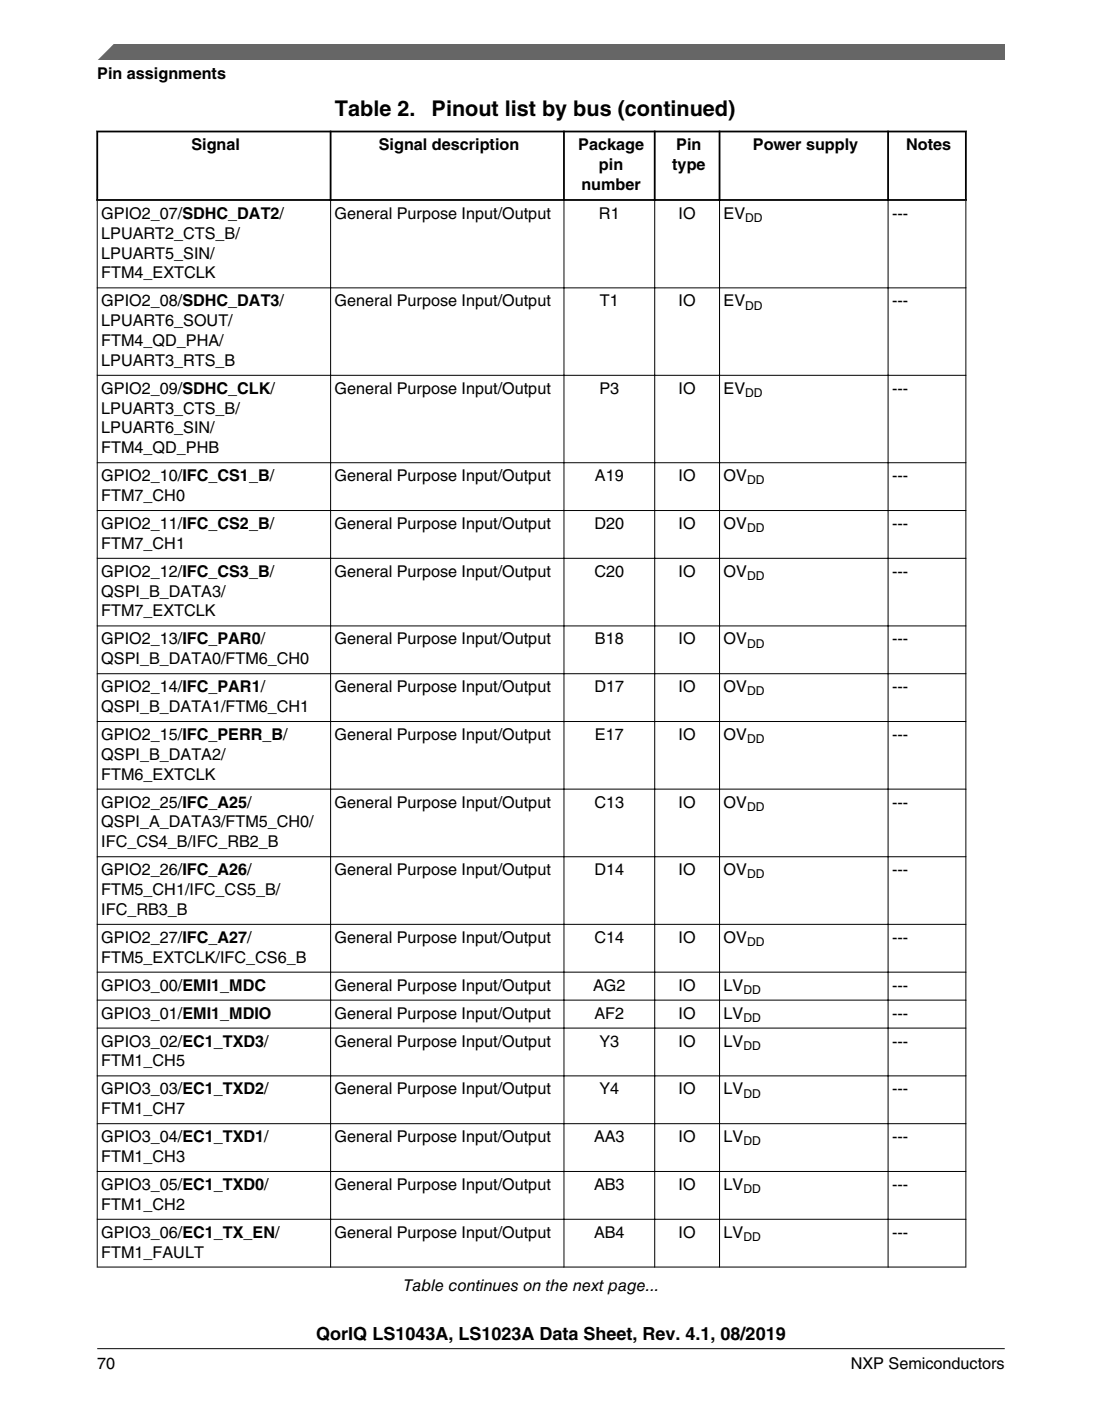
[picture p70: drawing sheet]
<svg xmlns="http://www.w3.org/2000/svg" width="216mm" height="274mm" viewBox="0 0 216 274" stroke-linecap="round" stroke-linejoin="round" font-family="sans-serif">
<defs><g id="words">
<g font-size="4.2">
<text x="65.6" y="22.7">Table 2.</text>
<text x="84.6" y="22.7">Pinout list by bus (continued)</text>
</g>
<text font-size="3.5" x="62" y="262.3">QorIQ LS1043A, LS1023A Data Sheet, Rev. 4.1, 08/2019</text>
<g font-size="3.2">
<text x="19" y="15.5">Pin assignments</text>
<text x="37.5" y="29.4">Signal</text>
<text x="74.2" y="29.4">Signal description</text>
<text x="113.3" y="29.4">Package</text>
<text x="132.5" y="29.4">Pin</text>
<text x="147.5" y="29.4">Power supply</text>
<text x="177.6" y="29.4">Notes</text>
<text x="117.4" y="33.3">pin</text>
<text x="131.7" y="33.3">type</text>
<text x="113.9" y="37.2">number</text>
<text x="19.8" y="46.7">LPUART2_CTS_B/</text>
<text x="19.8" y="42.9">GPIO2_07/SDHC_DAT2/</text>
<text x="65.6" y="42.9">General Purpose Input/Output</text>
<text x="117.4" y="42.9">R1</text>
<text x="132.9" y="42.9">IO</text>
<text x="141.8" y="42.9">EV</text>
<text x="174.8" y="42.9">---</text>
<text x="19.8" y="50.6">LPUART5_SIN/</text>
<text x="19.8" y="54.5">FTM4_EXTCLK</text>
<text x="19.8" y="60">GPIO2_08/SDHC_DAT3/</text>
<text x="65.6" y="60">General Purpose Input/Output</text>
<text x="117.5" y="60">T1</text>
<text x="132.9" y="60">IO</text>
<text x="141.8" y="60">EV</text>
<text x="174.8" y="60">---</text>
<text x="19.8" y="63.9">LPUART6_SOUT/</text>
<text x="19.8" y="67.7">FTM4_QD_PHA/</text>
<text x="19.8" y="71.6">LPUART3_RTS_B</text>
<text x="19.8" y="77.1">GPIO2_09/SDHC_CLK/</text>
<text x="65.6" y="77.1">General Purpose Input/Output</text>
<text x="117.4" y="77.1">P3</text>
<text x="132.9" y="77.1">IO</text>
<text x="141.8" y="77.1">EV</text>
<text x="174.8" y="77.1">---</text>
<text x="19.8" y="81">LPUART3_CTS_B/</text>
<text x="19.8" y="84.9">LPUART6_SIN/</text>
<text x="19.8" y="88.7">FTM4_QD_PHB</text>
<text x="19.8" y="94.2">GPIO2_10/IFC_CS1_B/</text>
<text x="65.6" y="94.2">General Purpose Input/Output</text>
<text x="116.6" y="94.2">A19</text>
<text x="132.9" y="94.2">IO</text>
<text x="141.8" y="94.2">OV</text>
<text x="174.8" y="94.2">---</text>
<text x="19.8" y="98.1">FTM7_CH0</text>
<text x="19.8" y="103.6">GPIO2_11/IFC_CS2_B/</text>
<text x="19.8" y="107.5">FTM7_CH1</text>
<text x="65.6" y="103.6">General Purpose Input/Output</text>
<text x="116.5" y="103.6">D20</text>
<text x="132.9" y="103.6">IO</text>
<text x="141.8" y="103.6">OV</text>
<text x="174.8" y="103.6">---</text>
<text x="19.8" y="112.9">GPIO2_12/IFC_CS3_B/</text>
<text x="65.6" y="112.9">General Purpose Input/Output</text>
<text x="116.5" y="112.9">C20</text>
<text x="132.9" y="112.9">IO</text>
<text x="141.8" y="112.9">OV</text>
<text x="174.8" y="112.9">---</text>
<text x="19.8" y="116.8">QSPI_B_DATA3/</text>
<text x="19.8" y="120.7">FTM7_EXTCLK</text>
<text x="19.8" y="126.2">GPIO2_13/IFC_PAR0/</text>
<text x="19.8" y="130.1">QSPI_B_DATA0/FTM6_CH0</text>
<text x="65.6" y="126.2">General Purpose Input/Output</text>
<text x="116.6" y="126.2">B18</text>
<text x="132.9" y="126.2">IO</text>
<text x="141.8" y="126.2">OV</text>
<text x="174.8" y="126.2">---</text>
<text x="19.8" y="135.5">GPIO2_14/IFC_PAR1/</text>
<text x="65.6" y="135.5">General Purpose Input/Output</text>
<text x="116.5" y="135.5">D17</text>
<text x="132.9" y="135.5">IO</text>
<text x="141.8" y="135.5">OV</text>
<text x="174.8" y="135.5">---</text>
<text x="19.8" y="139.4">QSPI_B_DATA1/FTM6_CH1</text>
<text x="19.8" y="144.9">GPIO2_15/IFC_PERR_B/</text>
<text x="19.8" y="148.8">QSPI_B_DATA2/</text>
<text x="65.6" y="144.9">General Purpose Input/Output</text>
<text x="116.6" y="144.9">E17</text>
<text x="132.9" y="144.9">IO</text>
<text x="141.8" y="144.9">OV</text>
<text x="174.8" y="144.9">---</text>
<text x="19.8" y="152.7">FTM6_EXTCLK</text>
<text x="19.8" y="158.1">GPIO2_25/IFC_A25/</text>
<text x="65.6" y="158.1">General Purpose Input/Output</text>
<text x="116.5" y="158.1">C13</text>
<text x="132.9" y="158.1">IO</text>
<text x="141.8" y="158.1">OV</text>
<text x="174.8" y="158.1">---</text>
<text x="19.8" y="162">QSPI_A_DATA3/FTM5_CH0/</text>
<text x="19.8" y="165.9">IFC_CS4_B/IFC_RB2_B</text>
<text x="19.8" y="171.4">GPIO2_26/IFC_A26/</text>
<text x="65.6" y="171.4">General Purpose Input/Output</text>
<text x="116.5" y="171.4">D14</text>
<text x="132.9" y="171.4">IO</text>
<text x="141.8" y="171.4">OV</text>
<text x="174.8" y="171.4">---</text>
<text x="19.8" y="175.3">FTM5_CH1/IFC_CS5_B/</text>
<text x="19.8" y="179.1">IFC_RB3_B</text>
<text x="19.8" y="184.6">GPIO2_27/IFC_A27/</text>
<text x="65.6" y="184.6">General Purpose Input/Output</text>
<text x="116.5" y="184.6">C14</text>
<text x="132.9" y="184.6">IO</text>
<text x="141.8" y="184.6">OV</text>
<text x="174.8" y="184.6">---</text>
<text x="19.8" y="188.5">FTM5_EXTCLK/IFC_CS6_B</text>
<text x="19.8" y="194">GPIO3_00/EMI1_MDC</text>
<text x="65.6" y="194">General Purpose Input/Output</text>
<text x="116.2" y="194">AG2</text>
<text x="132.9" y="194">IO</text>
<text x="141.8" y="194">LV</text>
<text x="174.8" y="194">---</text>
<text x="19.8" y="199.4">GPIO3_01/EMI1_MDIO</text>
<text x="65.6" y="199.4">General Purpose Input/Output</text>
<text x="116.5" y="199.4">AF2</text>
<text x="132.9" y="199.4">IO</text>
<text x="141.8" y="199.4">LV</text>
<text x="174.8" y="199.4">---</text>
<text x="19.8" y="208.8">FTM1_CH5</text>
<text x="19.8" y="204.9">GPIO3_02/EC1_TXD3/</text>
<text x="65.6" y="204.9">General Purpose Input/Output</text>
<text x="117.4" y="204.9">Y3</text>
<text x="132.9" y="204.9">IO</text>
<text x="141.8" y="204.9">LV</text>
<text x="174.8" y="204.9">---</text>
<text x="19.8" y="214.3">GPIO3_03/EC1_TXD2/</text>
<text x="65.6" y="214.3">General Purpose Input/Output</text>
<text x="117.4" y="214.3">Y4</text>
<text x="132.9" y="214.3">IO</text>
<text x="141.8" y="214.3">LV</text>
<text x="174.8" y="214.3">---</text>
<text x="19.8" y="218.2">FTM1_CH7</text>
<text x="19.8" y="227.5">FTM1_CH3</text>
<text x="19.8" y="223.6">GPIO3_04/EC1_TXD1/</text>
<text x="65.6" y="223.6">General Purpose Input/Output</text>
<text x="116.4" y="223.6">AA3</text>
<text x="132.9" y="223.6">IO</text>
<text x="141.8" y="223.6">LV</text>
<text x="174.8" y="223.6">---</text>
<text x="19.8" y="233">GPIO3_05/EC1_TXD0/</text>
<text x="65.6" y="233">General Purpose Input/Output</text>
<text x="116.4" y="233">AB3</text>
<text x="132.9" y="233">IO</text>
<text x="141.8" y="233">LV</text>
<text x="174.8" y="233">---</text>
<text x="19.8" y="236.9">FTM1_CH2</text>
<text x="19.8" y="242.3">GPIO3_06/EC1_TX_EN/</text>
<text x="65.6" y="242.3">General Purpose Input/Output</text>
<text x="116.4" y="242.3">AB4</text>
<text x="132.9" y="242.3">IO</text>
<text x="141.8" y="242.3">LV</text>
<text x="174.8" y="242.3">---</text>
<text x="19.8" y="246.2">FTM1_FAULT</text>
<text x="79.1" y="252.8">Table continues on the next page...</text>
<text x="19" y="268">70</text>
<text x="166.7" y="268">NXP Semiconductors</text>
</g>
<g font-size="2.4">
<text x="146" y="43.5">DD</text>
<text x="146" y="60.6">DD</text>
<text x="146" y="77.7">DD</text>
<text x="146.4" y="94.8">DD</text>
<text x="146.4" y="104.2">DD</text>
<text x="146.4" y="113.6">DD</text>
<text x="146.4" y="126.8">DD</text>
<text x="146.4" y="136.2">DD</text>
<text x="146.4" y="145.5">DD</text>
<text x="146.4" y="158.8">DD</text>
<text x="146.4" y="172">DD</text>
<text x="146.4" y="185.2">DD</text>
<text x="145.6" y="194.6">DD</text>
<text x="145.6" y="200.1">DD</text>
<text x="145.6" y="205.5">DD</text>
<text x="145.6" y="214.9">DD</text>
<text x="145.6" y="224.3">DD</text>
<text x="145.6" y="233.6">DD</text>
<text x="145.6" y="243">DD</text>
</g>
</g></defs>
<path d="M18.9 25.8h170.5M18.9 39.2h170.5M19 25.6v13.7M64.8 25.6v13.7M110.5 25.6v13.7M128.3 25.6v13.7M141 25.6v13.7M174 25.6v13.7M189.2 25.6v13.7" fill="none" stroke="#000" stroke-width=".35"/>
<g fill="none" stroke="#000" stroke-width=".2">
<path d="M19 39.3v208.9M64.8 38.9v209.3M110.5 38.9v209.3M128.3 38.9v209.3M141 38.9v209.3M174 38.9v209.3M189.2 39.3v208.9M19 56.4h170.3M19 73.5h170.3M19 90.6h170.3M19 100h170.3M19 109.3h170.3"/>
<path d="M19 122.6h170.3M19 131.9h170.3M19 141.3h170.3M19 154.5h170.3M19 167.8h170.3M19 181h170.3M19 190.3h170.3M19 195.8h170.3M19 201.3h170.3M19 210.7h170.3M19 220h170.3M19 229.4h170.3"/>
<path d="M19 238.7h170.3M19 248.1h170.3"/>
</g>
<path d="M19 11.7l5.7-3.1 172.2 .1v3z" fill="#666"/>
<path d="M22.5 8.6l-3.1 3.1" fill="none" stroke="#666" stroke-width=".28"/>
<path d="M19 264.1h177.8" fill="none" stroke="#000" stroke-width=".2"/>
<use href="#words"/>
</svg>
